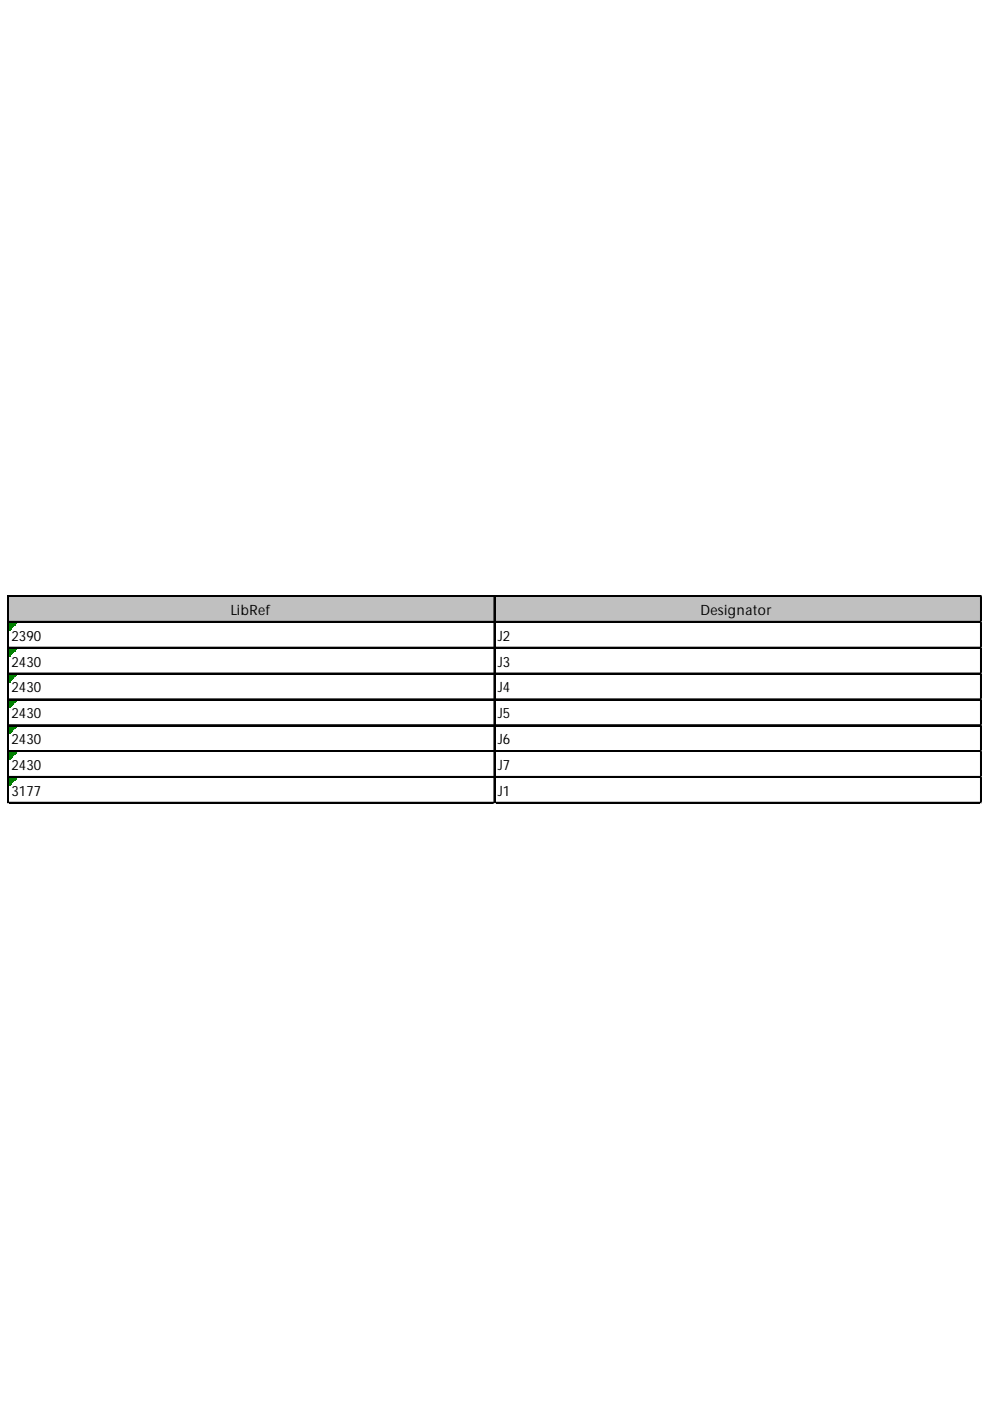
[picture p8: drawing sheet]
<svg xmlns="http://www.w3.org/2000/svg" width="210mm" height="297mm" viewBox="0 0 210 297" stroke-linecap="round" stroke-linejoin="round" font-family="sans-serif">
<defs><g id="words">
<g font-size="3">
<text x="48.9" y="130.4">LibRef</text>
<text x="148.5" y="130.4">Designator</text>
<text x="2.4" y="135.8">2390</text>
<text x="105.6" y="135.8">J2</text>
<text x="2.4" y="141.3">2430</text>
<text x="105.6" y="141.3">J3</text>
<text x="2.4" y="146.8">2430</text>
<text x="105.6" y="146.8">J4</text>
<text x="2.4" y="152.3">2430</text>
<text x="105.6" y="152.3">J5</text>
<text x="2.4" y="157.8">2430</text>
<text x="105.6" y="157.8">J6</text>
<text x="2.4" y="163.2">2430</text>
<text x="105.6" y="163.2">J7</text>
<text x="2.4" y="168.7">3177</text>
<text x="105.6" y="168.7">J1</text>
</g>
</g></defs>
<path d="M1.8 126.5h206.4v5.5h-206.4z" fill="#c0c0c0"/>
<path d="M1.9 132h1.6" fill="none" stroke="#008000" stroke-width=".28"/>
<path d="M1.9 132h1.6v.3h-1.6z" fill="#008000"/>
<path d="M1.9 132.3h1.4" fill="none" stroke="#008000" stroke-width=".28"/>
<path d="M1.9 132.3h1.4v.3h-1.4z" fill="#008000"/>
<path d="M1.9 132.6h1.1" fill="none" stroke="#008000" stroke-width=".28"/>
<path d="M1.9 132.6h1.1v.3h-1.1z" fill="#008000"/>
<path d="M1.9 132.9h.8" fill="none" stroke="#008000" stroke-width=".28"/>
<path d="M1.9 132.9h.8v.2h-.8z" fill="#008000"/>
<path d="M1.9 133.1h.5" fill="none" stroke="#008000" stroke-width=".28"/>
<path d="M1.9 133.1h.5v.3h-.5z" fill="#008000"/>
<path d="M1.9 133.4h.3" fill="none" stroke="#008000" stroke-width=".28"/>
<path d="M1.9 133.4h.3v.3h-.3z" fill="#008000"/>
<path d="M1.9 137.5h1.6" fill="none" stroke="#008000" stroke-width=".28"/>
<path d="M1.9 137.5h1.6v.3h-1.6z" fill="#008000"/>
<path d="M1.9 137.8h1.4" fill="none" stroke="#008000" stroke-width=".28"/>
<path d="M1.9 137.8h1.4v.3h-1.4z" fill="#008000"/>
<path d="M1.9 138.1h1.1" fill="none" stroke="#008000" stroke-width=".28"/>
<path d="M1.9 138.1h1.1v.2h-1.1z" fill="#008000"/>
<path d="M1.9 138.3h.8" fill="none" stroke="#008000" stroke-width=".28"/>
<path d="M1.9 138.3h.8v.3h-.8z" fill="#008000"/>
<path d="M1.9 138.6h.5" fill="none" stroke="#008000" stroke-width=".28"/>
<path d="M1.9 138.6h.5v.3h-.5z" fill="#008000"/>
<path d="M1.9 138.9h.3" fill="none" stroke="#008000" stroke-width=".28"/>
<path d="M1.9 138.9h.3v.3h-.3z" fill="#008000"/>
<path d="M1.9 143h1.6" fill="none" stroke="#008000" stroke-width=".28"/>
<path d="M1.9 143h1.6v.3h-1.6z" fill="#008000"/>
<path d="M1.9 143.3h1.4" fill="none" stroke="#008000" stroke-width=".28"/>
<path d="M1.9 143.3h1.4v.3h-1.4z" fill="#008000"/>
<path d="M1.9 143.6h1.1" fill="none" stroke="#008000" stroke-width=".28"/>
<path d="M1.9 143.6h1.1v.2h-1.1z" fill="#008000"/>
<path d="M1.9 143.8h.8" fill="none" stroke="#008000" stroke-width=".28"/>
<path d="M1.9 143.8h.8v.3h-.8z" fill="#008000"/>
<path d="M1.9 144.1h.5" fill="none" stroke="#008000" stroke-width=".28"/>
<path d="M1.9 144.1h.5v.3h-.5z" fill="#008000"/>
<path d="M1.9 144.4h.3" fill="none" stroke="#008000" stroke-width=".28"/>
<path d="M1.9 144.4h.3v.3h-.3z" fill="#008000"/>
<path d="M1.9 148.5h1.6" fill="none" stroke="#008000" stroke-width=".28"/>
<path d="M1.9 148.5h1.6v.3h-1.6z" fill="#008000"/>
<path d="M1.9 148.8h1.4" fill="none" stroke="#008000" stroke-width=".28"/>
<path d="M1.9 148.8h1.4v.2h-1.4z" fill="#008000"/>
<path d="M1.9 149h1.1" fill="none" stroke="#008000" stroke-width=".28"/>
<path d="M1.9 149h1.1v.3h-1.1z" fill="#008000"/>
<path d="M1.9 149.3h.8" fill="none" stroke="#008000" stroke-width=".28"/>
<path d="M1.9 149.3h.8v.3h-.8z" fill="#008000"/>
<path d="M1.9 149.6h.5" fill="none" stroke="#008000" stroke-width=".28"/>
<path d="M1.9 149.6h.5v.3h-.5z" fill="#008000"/>
<path d="M1.9 149.9h.3" fill="none" stroke="#008000" stroke-width=".28"/>
<path d="M1.9 149.9h.3v.2h-.3z" fill="#008000"/>
<path d="M1.9 154h1.6" fill="none" stroke="#008000" stroke-width=".28"/>
<path d="M1.9 154h1.6v.2h-1.6z" fill="#008000"/>
<path d="M1.9 154.2h1.4" fill="none" stroke="#008000" stroke-width=".28"/>
<path d="M1.9 154.2h1.4v.3h-1.4z" fill="#008000"/>
<path d="M1.9 154.5h1.1" fill="none" stroke="#008000" stroke-width=".28"/>
<path d="M1.9 154.5h1.1v.3h-1.1z" fill="#008000"/>
<path d="M1.9 154.8h.8" fill="none" stroke="#008000" stroke-width=".28"/>
<path d="M1.9 154.8h.8v.3h-.8z" fill="#008000"/>
<path d="M1.9 155.1h.5" fill="none" stroke="#008000" stroke-width=".28"/>
<path d="M1.9 155.1h.5v.2h-.5z" fill="#008000"/>
<path d="M1.9 155.3h.3" fill="none" stroke="#008000" stroke-width=".28"/>
<path d="M1.9 155.3h.3v.3h-.3z" fill="#008000"/>
<path d="M1.9 159.4h1.6" fill="none" stroke="#008000" stroke-width=".28"/>
<path d="M1.9 159.4h1.6v.3h-1.6z" fill="#008000"/>
<path d="M1.9 159.7h1.4" fill="none" stroke="#008000" stroke-width=".28"/>
<path d="M1.9 159.7h1.4v.3h-1.4z" fill="#008000"/>
<path d="M1.9 160h1.1" fill="none" stroke="#008000" stroke-width=".28"/>
<path d="M1.9 160h1.1v.3h-1.1z" fill="#008000"/>
<path d="M1.9 160.3h.8" fill="none" stroke="#008000" stroke-width=".28"/>
<path d="M1.9 160.3h.8v.2h-.8z" fill="#008000"/>
<path d="M1.9 160.5h.5" fill="none" stroke="#008000" stroke-width=".28"/>
<path d="M1.9 160.5h.5v.3h-.5z" fill="#008000"/>
<path d="M1.9 160.8h.3" fill="none" stroke="#008000" stroke-width=".28"/>
<path d="M1.9 160.8h.3v.3h-.3z" fill="#008000"/>
<path d="M1.9 164.9h1.6" fill="none" stroke="#008000" stroke-width=".28"/>
<path d="M1.9 164.9h1.6v.3h-1.6z" fill="#008000"/>
<path d="M1.9 165.2h1.4" fill="none" stroke="#008000" stroke-width=".28"/>
<path d="M1.9 165.2h1.4v.3h-1.4z" fill="#008000"/>
<path d="M1.9 165.5h1.1" fill="none" stroke="#008000" stroke-width=".28"/>
<path d="M1.9 165.5h1.1v.2h-1.1z" fill="#008000"/>
<path d="M1.9 165.7h.8" fill="none" stroke="#008000" stroke-width=".28"/>
<path d="M1.9 165.7h.8v.3h-.8z" fill="#008000"/>
<path d="M1.9 166h.5" fill="none" stroke="#008000" stroke-width=".28"/>
<path d="M1.9 166h.5v.3h-.5z" fill="#008000"/>
<path d="M1.9 166.3h.3" fill="none" stroke="#008000" stroke-width=".28"/>
<path d="M1.9 166.3h.3v.3h-.3z" fill="#008000"/>
<g fill="none" stroke="#000" stroke-width=".28">
<path d="M1.6 126.3v44.1M1.7 126.3v44.1M1.9 126.3h206.3M1.9 131.8h206.3M1.9 137.3h206.3M104.8 126.6v43.8M104.9 126.6v43.8M207.9 126.6v43.8M208.1 126.6v43.8M1.9 142.7h206.3M1.9 148.2h206.3M1.9 153.7h206.3"/>
<path d="M1.9 159.2h206.3M1.9 164.7h206.3M1.9 170.1h206.3"/>
</g>
<path d="M1.9 126.4h206.3M1.9 131.9h206.3M1.9 137.4h206.3M1.9 142.9h206.3M1.9 148.3h206.3M1.9 153.8h206.3M1.9 159.3h206.3M1.9 164.8h206.3M1.9 170.3h206.3" fill="none" stroke="#000" stroke-width=".27"/>
<path d="M1.6 170.4v.1" fill="none" stroke="#d4d4d4" stroke-width=".28"/>
<path d="M1.6 170.4l.3 .1z" fill="#d4d4d4"/>
<path d="M104.8 170.4v.1" fill="none" stroke="#d4d4d4" stroke-width=".28"/>
<path d="M104.8 170.4l.2 .1z" fill="#d4d4d4"/>
<path d="M207.9 170.4v.1" fill="none" stroke="#d4d4d4" stroke-width=".28"/>
<path d="M207.9 170.4l.3 .1z" fill="#d4d4d4"/>
<path d="M208.2 126.3h.1" fill="none" stroke="#d4d4d4" stroke-width=".28"/>
<path d="M208.2 126.3v.3z" fill="#d4d4d4"/>
<path d="M208.2 131.8h.1" fill="none" stroke="#d4d4d4" stroke-width=".28"/>
<path d="M208.2 131.8v.2z" fill="#d4d4d4"/>
<path d="M208.2 137.3h.1" fill="none" stroke="#d4d4d4" stroke-width=".28"/>
<path d="M208.2 137.3v.2z" fill="#d4d4d4"/>
<path d="M208.2 142.7h.1" fill="none" stroke="#d4d4d4" stroke-width=".28"/>
<path d="M208.2 142.7v.3z" fill="#d4d4d4"/>
<path d="M208.2 148.2h.1" fill="none" stroke="#d4d4d4" stroke-width=".28"/>
<path d="M208.2 148.2v.3z" fill="#d4d4d4"/>
<path d="M208.2 153.7h.1" fill="none" stroke="#d4d4d4" stroke-width=".28"/>
<path d="M208.2 153.7v.3z" fill="#d4d4d4"/>
<path d="M208.2 159.2h.1" fill="none" stroke="#d4d4d4" stroke-width=".28"/>
<path d="M208.2 159.2v.2z" fill="#d4d4d4"/>
<path d="M208.2 164.7h.1" fill="none" stroke="#d4d4d4" stroke-width=".28"/>
<path d="M208.2 164.7v.2z" fill="#d4d4d4"/>
<path d="M208.2 170.1h.1" fill="none" stroke="#d4d4d4" stroke-width=".28"/>
<path d="M208.2 170.1v.3z" fill="#d4d4d4"/>
<use href="#words"/>
</svg>
